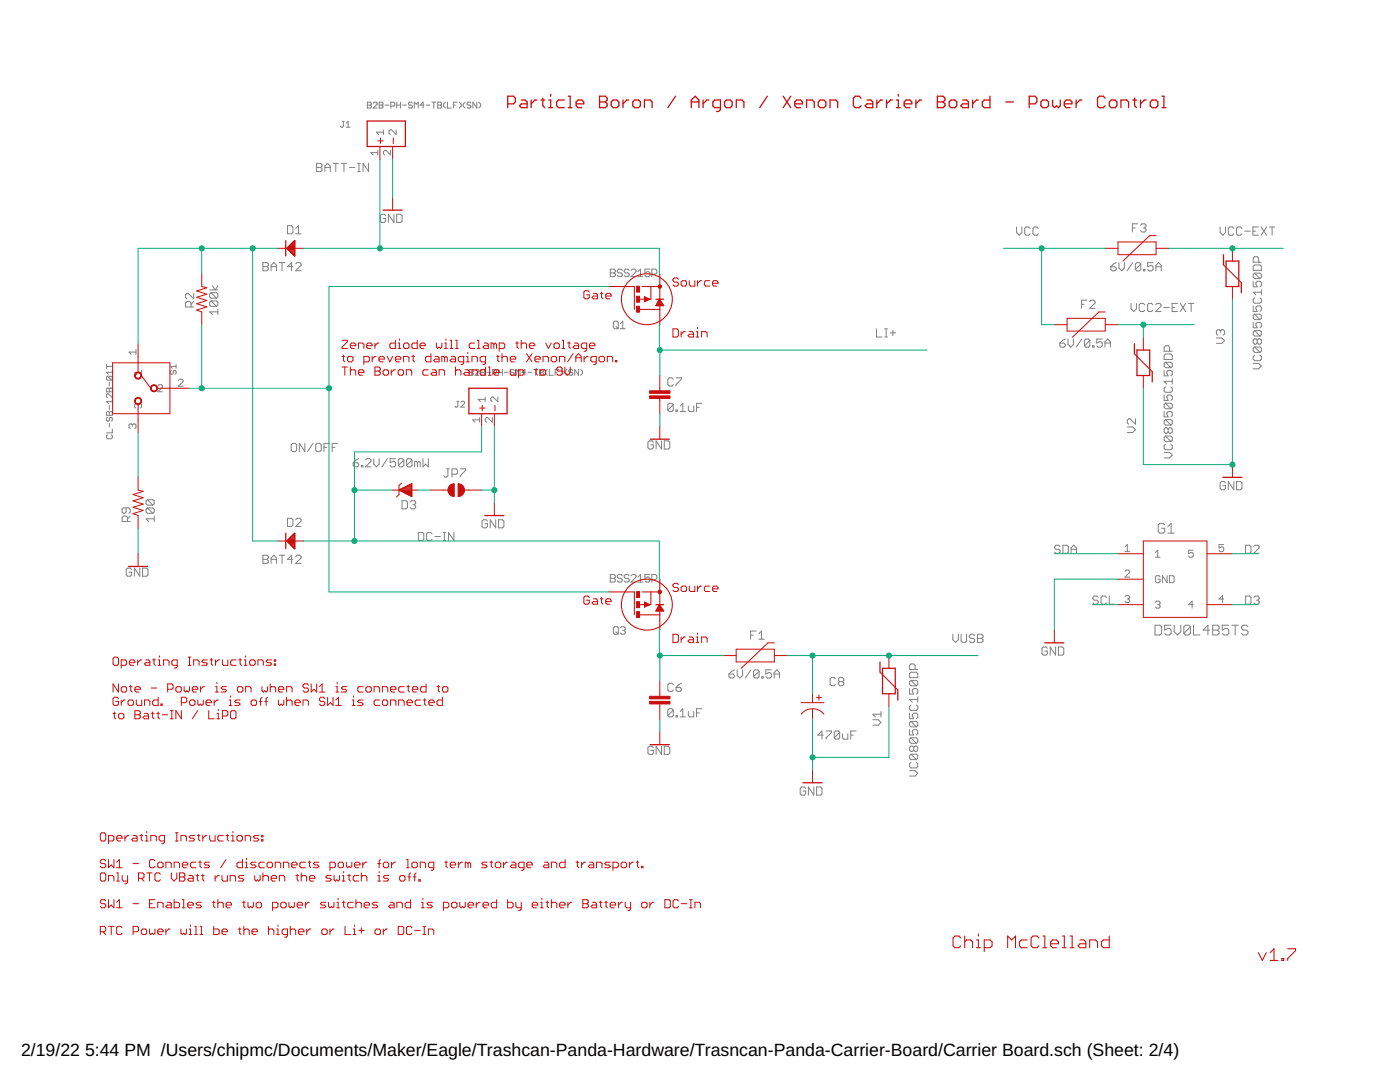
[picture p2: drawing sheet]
<svg xmlns="http://www.w3.org/2000/svg" width="279mm" height="216mm" viewBox="0 0 279 216" stroke-linecap="round" stroke-linejoin="round" font-family="sans-serif">
<defs><g id="words">
<g font-size="3.5">
<text x="4.2" y="210.7">2/19/22</text>
<text x="17" y="210.7">5:44 PM /Users/chipmc/Documents/Maker/Eagle/Trashcan-Panda-Hardware/Trasncan-Panda-Carrier-Board/Carrier Board.sch (Sheet: 2/4)</text>
</g>
</g></defs>
<g fill="none" stroke="#808080" stroke-width=".2">
<path d="M63.2 32.6h.8l.3 .3v.2l-.3 .3 .3 .3v.3l-.3 .2h-.8zM63.2 33.4h.8M64.8 33.4h1.1M64.8 34.2v-1.1l.6-.5 .5 .5v1.1M66.5 32.6h1M67 32.6v1.6M68.1 32.6h1.1M68.3 24.2h.4M68.5 24.2v1l-.2 .2-.4-.2M68.6 32.6v1.6M69.1 25.4h.8M69.1 24.6l.4-.4v1.2"/>
<path d="M69.7 33.4h1.1M71.4 32.6h.5M71.4 34.2h.5M71.6 32.6v1.6M73.3 20.4h.6l.2 .2-.2 .4 .2 .4-.2 .2h-.6zM73.3 21h.6M73.6 32.6v1.6l-1.1-1.6v1.6M74.5 20.6l.2-.2h.4l.2 .2v.2l-.8 .8h.8M75.4 30.5h-1.4l.5 .4M75.4 30v.9M75.7 20.4h.5l.2 .2-.2 .4 .2 .4-.2 .2h-.5zM75.7 21h.5"/>
<path d="M76.5 26.4h-1.4l.5 .4M76.5 25.9v.9M76.8 21h.8M77.9 30v.9l-.9-.9h-.2l-.3 .2v.5l.3 .2M78 21.2h.6l.2-.2v-.4l-.2-.2h-.6v1.2M79.1 25.9v.9l-1-.9h-.2l-.3 .2v.5l.3 .2M79.2 20.4v1.2M79.2 21h.7M79.9 20.4v1.2M80.3 21h.8M82.3 20.6l-.2-.2h-.4l-.2 .4 .2 .2h.4l.2 .4-.2 .2h-.4l-.2-.2M82.7 21.6v-1.2l.4 .4 .4-.4v1.2"/>
<path d="M84.6 21h-.8l.6-.6v1.2M85 21h.8M86.2 20.4h.8M86.6 20.4v1.2M87.4 20.4h.5l.2 .2-.2 .4 .2 .4-.2 .2h-.5zM87.4 21h.5M88.9 20.4l-.4 .4v.4l.4 .4M89.3 20.4v1.2h.8M90.5 21h.4M91.2 20.4h-.7v1.2M91.7 20.4l.3 .4v.4l-.3 .4M92.8 20.4l-.4 .4v.4l.4 .4"/>
<path d="M94 20.6l-.2-.2h-.4l-.2 .2 .2 .4h.4l.2 .2-.2 .4h-.4l-.2-.2M95.2 20.4v1.2l-.8-1.2v1.2M95.5 20.4l.4 .4v.4l-.4 .4M38.7 58.5v1.1l-1.1-1.1h-.3l-.3 .3v.6l.3 .2M41.8 57.8h1.7M42.1 58.4h1.1l.3 .3v.5l-.3 .3M42.1 58.4l-.3 .3v.5l.3 .3h1.1M42.1 58.4l1.1 1.1M42.4 57l.5 .8 .6-.8M52.5 52.4h.8l.3 .3v.2l-.3 .3 .3 .3v.2l-.3 .3h-.8zM52.5 53.2h.8M54.1 53.2h1.1"/>
<path d="M54.1 54v-1.1l.6-.5 .5 .5v1.1M55.7 52.4h1.1M56.3 52.4v1.6M57.4 45h.8l.3 .3v1.1l-.3 .3h-.8zM58.5 53.2h-1.1l.8-.8v1.6M59 52.7l.3-.3h.5l.3 .3v.2l-1.1 1.1h1.1M59 46.7h1.1M59 45.6l.6-.6v1.7M77 43l-.3-.2h-.5l-.3 .2v1.1l.3 .3h.5l.3-.3v-.5h-.6M78.6 42.8v1.6l-1.1-1.6v1.6M79.2 42.8h.8l.2 .2v1.1l-.2 .3h-.8zM121.8 54.5h.8"/>
<path d="M121.8 53.7h.8l.2 .3v.2l-.2 .3 .2 .2v.2l-.2 .3h-.8zM124.2 54l-.3-.3h-.5l-.2 .3v.2l.2 .3h.5l.3 .2v.2l-.3 .3h-.5l-.2-.3M125.6 54l-.3-.3h-.5l-.2 .3v.2l.2 .3h.5l.3 .2v.2l-.3 .3h-.5l-.2-.3M125.9 54l.3-.3h.5l.2 .3v.2l-1 1h1M127.3 55.2h1M127.3 54.2l.5-.5v1.5M129.7 53.7h-1v.8l.8-.3 .2 .3v.4l-.2 .3h-.6l-.2-.3M130.1 54.7h.7l.3-.2v-.5l-.3-.3h-.7v1.5M202.9 45.3v1.1l.5 .5 .5-.5v-1.1M205.6 45.6l-.3-.3h-.5l-.3 .3v1.1l.3 .2h.5l.3-.2M207.2 45.6l-.3-.3h-.5l-.3 .3v1.1l.3 .2h.5l.3-.2M216.9 59.9h-1.1v1.6"/>
<path d="M221.7 53.2h.8l.3 .3v.3l-.3 .2h-.5l-.3-.2zM222.8 52.4l-.6 .3-.5 .5M223.3 52.4v1.1l.6 .5 .5-.5v-1.1M226 45.5h.5M226 52.4l-1.1 1.6M227.1 44.7h-1.1v1.6M227.6 44.9l.3-.2h.5l.3 .2v.3l-.3 .3M227.7 52.7l-.3-.3h-.5l-.3 .3v1.1M227.7 52.7v1.1l-.3 .2h-.5l-.3-.2M227.7 52.7l-1.1 1.1M228.2 45.5h.2M228.2 53.8h.3v.2h-.3z"/>
<path d="M228.4 45.5l.3 .3v.2l-.3 .3h-.5l-.3-.3M230.1 52.4h-1.1v.8l.6-.2h.2l.3 .2v.6l-.3 .2h-.5l-.3-.2M230.7 53.2h1.1M230.7 54v-1l.5-.6 .6 .6v1M243.5 45.3v1.1l.6 .5 .5-.5v-1.1M246.2 45.6l-.2-.3h-.6l-.3 .3v1.1l.3 .2h.6l.2-.2M247.9 45.6l-.3-.3h-.6l-.2 .3v1.1l.2 .2h.6l.3-.2M248.4 46.1h1.1M250 46.1h.6M250.1 53.1l.3-.2h1.1l.2 .2v.9h-1.6zM250.1 56.1v1.1h.8l-.3-.5v-.3l.3-.3h.6l.2 .3v.6l-.2 .2M250.4 54.5l-.3 .3v.5l.3 .3h1.1"/>
<path d="M250.4 59.4l-.3 .3v.5l.3 .3h1.1l.2-.3v-.5l-.2-.3M250.4 54.5h1.1l.2 .3v.5l-.2 .3M250.4 54.5l1.1 1.1M251.1 45.3h-1.1v1.6h1.1M251.2 52.3v-.8l-.3-.3h-.5l-.3 .3v.8h1.6M251.7 45.3l1.1 1.6M251.7 57.8v1.1M251.7 58.3h-1.6l.5 .6M252.8 45.3l-1.1 1.6M253.3 45.3h1.1M253.9 45.3v1.6M21.3 72.7v.8"/>
<path d="M21.3 73.1h1.1M21.4 75.1l-.1 .2v.3l.1 .2h.8M21.4 77.4l.4 .2 .4-.2 .2 .2v.6h-1.1v-.6zM21.4 75.1h.8l.2 .2v.3l-.2 .2M21.4 75.1l.8 .7M21.8 76.2v.8M21.8 77.6v.6M22.4 78.6v.8l-.8-.8-.3 .2v.4l.1 .2M22.4 73.9v.8M22.4 79.8v.7M22.4 74.3h-1.1l.3 .4M27.1 70.3h-1.4l.5 .4"/>
<path d="M27.1 69.8v.9M28.3 74.3h-1.4l.4 .5M28.3 73.9v.9M31.5 77l.2-.2h.5l.2 .2v.2l-.9 1h.9M34.2 73.9l-.2 .2v.4l.2 .2 .4-.2v-.4l.2-.2 .3 .2v.4l-.2 .2M35.1 73.1h-1.1l.4 .4M35.1 72.7v.8M35.6 75.9l.2-.2h.5l.2 .2v.2l-.9 1h.9M38.1 61.3v-.8l-.3-.3h-.5l-.3 .3v.8h1.7M38.7 60.2l-.6 .5M42.1 60h1.1l.3 .3v.6l-.3 .2M42.1 60l-.3 .3v.6l.3 .2h1.1"/>
<path d="M42.1 60l1.1 1.1M43.5 62.2h-1.7l.6 .6M43.5 61.7v1.1M93.6 74.3h.6M93.6 73.7h.6l.2 .2-.2 .4 .2 .4-.2 .2h-.6zM94.8 73.9l.2-.2h.4l.2 .2v.2l-.8 .8h.8M96 74.3h.6M96 73.7h.6l.2 .2-.2 .4 .2 .4-.2 .2h-.6zM96.8 79.7h-1.4l.5 .5M96.8 79.2v1M97.2 74.3h.7M98.3 74.5h.6l.2-.2v-.4l-.2-.2h-.6v1.2"/>
<path d="M99.4 79.2v1l-1-1h-.2l-.2 .3v.4l.2 .3M99.5 74.3h.8M99.5 73.7v1.2M100.3 73.7v1.2M100.7 74.3h.7M102.6 73.9l-.2-.2h-.4l-.2 .2 .2 .4h.4l.2 .2-.2 .4h-.4l-.2-.2M103 74.9v-1.2l.4 .4 .4-.4v1.2M104.9 74.3h-.7l.6-.6v1.2M105.3 74.3h.8M106.5 73.7h.8M106.9 73.7v1.2M107.7 74.3h.6"/>
<path d="M107.7 73.7h.6l.2 .2-.2 .4 .2 .4-.2 .2h-.6zM109.2 73.7l-.4 .4v.4l.4 .4M109.6 73.7v1.2h.8M110.8 74.3h.4M111.6 73.7h-.8v1.2M112 73.7l.4 .4v.4l-.4 .4M113.1 73.7l-.3 .4v.4l.3 .4M114.3 73.9l-.2-.2h-.4l-.2 .2 .2 .4h.4l.2 .2-.2 .4h-.4l-.2-.2M115.5 73.7v1.2l-.8-1.2v1.2M115.9 73.7l.3 .4v.4l-.3 .4M122.4 64.3l.3-.2h.4l.3 .2v1l-.3 .3h-.4l-.3-.3zM122.9 65.1l.5 .5"/>
<path d="M123.8 65.6h1M123.8 64.6l.5-.5v1.5M134.4 75.7l-.3-.3h-.5l-.3 .3v1.1l.3 .2h.5l.3-.2M134.9 75.4h1.1v.3l-1.1 1.1v.2M174.9 65.6v1.6h1.1M176.6 65.6h.5M176.6 67.2h.5M176.8 65.6v1.6M177.7 66.4h1.1M178.2 65.9v1.1M211.5 68.5h.8l.3 .2v.3l-.3 .3h-.5l-.3-.3zM212.6 67.6l-.6 .3-.5 .6"/>
<path d="M213.1 67.6v1.1l.6 .6 .5-.6v-1.1M215.8 60.7h.6M215.9 67.6l-1.1 1.7M217.5 60.2l.2-.3h.6l.2 .3v.3l-1 1h1M217.5 67.9l-.3-.3h-.5l-.3 .3v1.1M217.5 67.9v1.1l-.3 .3h-.5l-.3-.3M217.5 67.9l-1.1 1.1M218.1 69h.2v.3h-.2zM220 67.6h-1.1v.9l.5-.3h.3l.3 .3v.5l-.3 .3h-.5l-.3-.3M220.5 68.5h1.1M220.5 69.3v-1.1l.6-.6 .5 .6v1.1M225.7 60.5v1.1l.6 .6 .5-.6v-1.1"/>
<path d="M228.5 60.8l-.3-.3h-.6l-.2 .3v1.1l.2 .3h.6l.3-.3M230.1 60.8l-.3-.3h-.5l-.3 .3v1.1l.3 .3h.5l.3-.3M230.6 60.8l.3-.3h.6l.2 .3v.3l-1.1 1.1h1.1M232.3 61.4h1.1M232.3 73.9v1.1h.8l-.2-.5v-.3l.2-.3h.6l.3 .3v.5l-.3 .3M232.3 78.8v1.1h.8l-.2-.8 .2-.3h.6l.3 .3v.6l-.3 .2M232.6 77.2l-.3 .3v.5l.3 .3h1.1l.3-.3v-.5l-.3-.3M232.6 72.3h1.1l.3 .3v.5l-.3 .3M232.6 70.6h1.1l.3 .3v.8h-1.7v-.8zM232.6 72.3l-.3 .3v.5l.3 .3h1.1M232.6 72.3l1.1 1.1M233.4 70.1v-.8l-.3-.3h-.5l-.3 .3v.8h1.7"/>
<path d="M233.9 61.4h.5M234 75.5v1.1M234 76.1h-1.7l.6 .5M235 60.5h-1.1v1.7h1.1M235.5 60.5l1.1 1.7M236.6 60.5l-1.1 1.7M237.2 60.5h1.1M237.7 60.5v1.7M242.8 67.4h1l.6 .6-.6 .5h-1M243.6 66.1l-.3-.3h-.3l-.2 .3v.5l.2 .3M243.6 66.1l.2-.3h.3l.3 .3v.5l-.3 .3M243.6 66.1v.2"/>
<path d="M250.1 72.5h1.1l.5 .5-.5 .6h-1.1M250.1 61v1.1h.8l-.3-.8 .3-.3h.6l.2 .3v.6l-.2 .2M250.1 64.3v1.1h.8l-.3-.5v-.3l.3-.3h.6l.2 .3v.5l-.2 .3M250.4 70.9l-.3 .2v.6l.3 .3h1.1l.2-.3v-.6l-.2-.2M250.4 62.7l-.3 .2v.6l.3 .3h1.1M250.4 66l-.3 .2v.6l.3 .3h1.1M250.4 69.2l-.3 .3v.5l.3 .3h1.1M250.4 62.7h1.1l.2 .2v.6l-.2 .3M250.4 66h1.1l.2 .2v.6l-.2 .3M250.4 69.2h1.1l.2 .3v.5l-.2 .3M250.4 69.2l1.1 1.1M250.4 66l1.1 1.1"/>
<path d="M250.4 62.7l1.1 1.1M250.9 67.9l-.3-.3h-.2l-.3 .3v.5l.3 .3h.2l.3-.3M250.9 67.9l.3-.3h.3l.2 .3v.5l-.2 .3h-.3l-.3-.3M250.9 67.9v.5M21.4 82.1l.4 .2 .4-.2 .2 .2v.6h-1.1v-.6zM21.4 86.8l-.1 .2v.4l.1 .1h.8l.2-.1v-.4l-.2-.2M21.4 83.3l-.1 .2v.3l.1 .2 .4-.2v-.3l.2-.2 .4 .2v.3l-.2 .2M21.8 80.9v.8M21.8 82.3v.6M21.8 84.5v.7M22.4 85.6v.8h-1.1M22.4 80.1h-1.1l.3 .4"/>
<path d="M26.4 84.8l-.2-.2h-.2l-.3 .2v.5l.3 .2M26.4 84.8l.3-.2h.2l.2 .2v.5l-.2 .2M26.4 84.8v.2M27.6 80.7l-.3-.2h-.2l-.2 .2v.5l.2 .2M27.6 80.7l.2-.2h.2l.3 .2v.5l-.3 .2M27.6 80.7v.3M29.4 99.7h1.1l.3 .3v.5l-.3 .3M29.4 99.7l-.3 .3v.5l.3 .3h1.1M29.4 99.7l1.1 1.1M58.4 88.5h.5l.3 .3v1l-.3 .3h-.5l-.3-.3v-1zM60.8 88.5v1.6l-1-1.6v1.6M62.5 88.5l-1.1 1.6"/>
<path d="M63.3 88.5h.5l.3 .3v1l-.3 .3h-.5l-.3-.3v-1zM64.7 89.3h.5M65.7 88.5h-1v1.6M66.3 89.3h.5M67.4 88.5h-1.1v1.6M70.5 92.3h.8l.3 .3v.3l-.3 .3h-.5l-.3-.3zM71.6 91.5l-.6 .3-.5 .5M72.1 92.9h.3v.3h-.3zM72.9 91.8l.3-.3h.6l.2 .3v.3l-1.1 1.1h1.1M74.6 91.5v1.1l.5 .6 .6-.6v-1.1M77.3 91.5l-1.1 1.7M79 91.5h-1.1v.8l.5-.2h.3l.3 .2v.6l-.3 .3h-.6l-.2-.3"/>
<path d="M80.2 99.9h.8l.3 .3v1.1l-.3 .2h-.8zM80.6 91.8v1.1l-.3 .3h-.5l-.3-.3M80.6 91.8l-.3-.3h-.5l-.3 .3v1.1M80.6 91.8l-1.1 1.1M82.2 91.8v1.1l-.2 .3h-.6l-.3-.3M82.2 91.8l-.2-.3h-.6l-.3 .3v1.1M82.2 91.8l-1.1 1.1M83.3 92.3l-.3-.2h-.2v1.1M83.3 92.3v.9M83.3 92.3l.3-.2 .3 .2v.9M84.4 91.5v1.7l.5-.6 .6 .6v-1.7M89.1 93.6h.6"/>
<path d="M89.4 93.6v1.3l-.3 .3h-.2l-.3-.3M90.2 94.6h.8l.3-.2v-.6l-.3-.2h-.8v1.6M91.2 80.1h.4M91.4 80.1v.9l-.2 .2-.4-.2M91.9 93.6h1v.2l-1 1.1v.3M91.9 80.3l.3-.2h.3l.2 .2v.2l-.8 .7h.8M95.7 83.8h-1.4l.5 .4M95.7 83.3v.9M98.3 83.3v.9l-1-.9h-.2l-.2 .2v.5l.2 .2M130.4 88.2l-.3-.2h-.5l-.3 .2v1.1l.3 .3h.5l.3-.3v-.5h-.6M132 88v1.6l-1.1-1.6v1.6M132.6 88h.8l.3 .2v1.1l-.3 .3h-.8z"/>
<path d="M134.4 80.8l-.3-.3h-.5l-.3 .3v1M134.4 80.8v1l-.3 .3h-.5l-.3-.3M134.4 80.8l-1.1 1M134.9 81.8h.3v.3h-.3zM135.7 82.1h1.1M135.7 81l.6-.5v1.6M137.4 81v.8l.2 .3h.9v-1.1M139 81.3h.6M140.1 80.5h-1.1v1.6M225 85.2h1.1l.5 .5-.5 .6h-1.1M226.6 83.6v1l-1.1-1h-.2l-.3 .2v.6l.3 .2M232.3 82.1v1.1h.8l-.2-.6v-.2l.2-.3h.6l.3 .3v.5l-.3 .3"/>
<path d="M232.3 90.3h1.1l.6 .5-.6 .6h-1.1M232.6 80.5h1.1l.3 .2v.6l-.3 .3M232.6 88.6l-.3 .3v.6l.3 .2h1.1l.3-.2v-.6l-.3-.3M232.6 87l-.3 .3v.5l.3 .3h1.1M232.6 87h1.1l.3 .3v.5l-.3 .3M232.6 83.7l-.3 .3v.6l.3 .2h1.1M232.6 80.5l-.3 .2v.6l.3 .3h1.1M232.6 83.7h1.1l.3 .3v.6l-.3 .2M232.6 87l1.1 1.1M232.6 83.7l1.1 1.1M232.6 80.5l1.1 1.1M233.1 85.6l.3-.2h.3l.3 .2v.6l-.3 .3h-.3l-.3-.3"/>
<path d="M233.1 85.6l-.2-.2h-.3l-.3 .2v.6l.3 .3h.3l.2-.3M233.1 85.6v.6M244.6 96.4l-.3-.3h-.5l-.3 .3v1.1l.3 .2h.5l.3-.2v-.6h-.5M246.2 96.1v1.6l-1.1-1.6v1.6M246.8 96.1h.8l.3 .3v1.1l-.3 .2h-.8zM25.2 101.3v.9l-.3 .2h-.3l-.2-.2v-.6l.2-.3h1.1l.3 .3v.6l-.3 .2M25.4 104.1v-.8l-.2-.3h-.6l-.2 .3v.8h1.6M26 103l-.6 .5M26.3 113.6l-.3-.2h-.6l-.2 .2v1.1l.2 .3h.6l.3-.3v-.5h-.6M27.9 113.4v1.6l-1.1-1.6v1.6M28.4 113.4h.9l.2 .2v1.1l-.2 .3h-.9zM29.4 101.3h1.1l.3 .3v.6l-.3 .2"/>
<path d="M29.4 101.3l-.3 .3v.6l.3 .2h1.1M29.4 101.3l1.1 1.1M30.8 103.5h-1.7l.6 .6M30.8 103v1.1M52.5 110.8h.8l.3 .3v.2l-.3 .3 .3 .3v.2l-.3 .3h-.8zM52.5 111.6h.8M54.1 112.4v-1.1l.6-.5 .5 .5v1.1M54.1 111.6h1.1M55.7 110.8h1.1M56.3 110.8v1.6M57.4 103.4h.8l.3 .3v1.1l-.3 .3h-.8zM58.5 111.6h-1.1l.8-.8v1.6"/>
<path d="M59 103.7l.3-.3h.5l.3 .3v.3l-1.1 1.1h1.1M59 111.1l.3-.3h.5l.3 .3v.2l-1.1 1.1h1.1M81.9 100.2l.2-.3h.6l.3 .3v.2l-.3 .3M82.4 100.7h.3M82.7 100.7l.3 .3v.3l-.3 .2h-.6l-.2-.2M83.5 106.3h.8l.3 .2v1.1l-.3 .3h-.8zM86.2 106.5l-.2-.2h-.6l-.3 .2v1.1l.3 .3h.6l.2-.3M86.8 107.1h1.1M88.4 107.9h.6M88.4 106.3h.6M88.7 106.3v1.6M90.6 106.3v1.6l-1.1-1.6v1.6"/>
<path d="M97.3 104l-.3-.3h-.5l-.3 .3v1.1l.3 .2h.5l.3-.2v-.6h-.5M98.9 103.7v1.6l-1.1-1.6v1.6M99.5 103.7h.8l.3 .3v1.1l-.3 .2h-.8zM121.8 114.6h.8l.2 .3v.2l-.2 .3 .2 .3v.2l-.2 .2h-.8zM121.8 115.4h.8M124.2 114.9l-.3-.3h-.5l-.2 .3v.2l.2 .3h.5l.3 .3v.2l-.3 .2h-.5l-.2-.2M125.6 114.9l-.3-.3h-.5l-.2 .3v.2l.2 .3h.5l.3 .3v.2l-.3 .2h-.5l-.2-.2M125.9 114.9l.3-.3h.5l.2 .3v.2l-1 1h1M127.3 115.1l.5-.5v1.5M127.3 116.1h1M129.7 114.6h-1v.8l.5-.3h.3l.2 .3v.5l-.2 .2h-.6l-.2-.2M130.1 115.7h.7l.3-.3v-.5l-.3-.3h-.7v1.5"/>
<path d="M211.6 109.1l-.3-.3h-.5l-.3 .3v.2l.3 .3h.5l.3 .3v.3l-.3 .2h-.5l-.3-.2M212.1 108.8h.8l.3 .3v1.1l-.3 .2h-.8zM213.8 109.6h1M213.8 110.4v-1.1l.5-.5 .5 .5v1.1M219.2 119.2l-.3-.3h-.5l-.3 .3v.3l.3 .3h.5l.3 .2v.3l-.3 .3h-.5l-.3-.3M220.8 119.2l-.2-.3h-.6l-.3 .3v1.1l.3 .3h.6l.2-.3M221.4 118.9v1.7h1.1M224.5 114l.2-.3h.5l.2 .3v.2l-.9 .9h.9M224.5 110.1h.9M224.5 119.1l.2-.3h.5l.2 .3v.2l-.2 .2M224.5 109.1l.5-.4v1.4M225 119.5h.2"/>
<path d="M225.2 119.5l.2 .3v.2l-.2 .2h-.5l-.2-.2M230.6 111.2h.9M230.6 110.3l.5-.5v1.4M231.5 115.1l-.2-.2h-.5l-.2 .2v.9l.2 .3h.5l.2-.3v-.4h-.4M232.5 104.8l-.4-.4h-.6l-.4 .4v1.3l.4 .3h.6l.4-.3v-.7h-.7M232.9 114.9v1.4l-.9-1.4v1.4M233.1 105.1l.6-.7v2M233.1 106.4h1.3M233.4 114.9h.7l.2 .2v.9l-.2 .3h-.7zM238.1 109.8h-.9v.7l.7-.2 .2 .2v.5l-.2 .2h-.5l-.2-.2M244.2 108.7h-.9v.7l.5-.3h.2l.2 .3v.4l-.2 .3h-.5l-.2-.3M244.2 119.5h-.9l.7-.7v1.4"/>
<path d="M248.6 118.9h.8l.3 .3v1.1l-.3 .3h-.8zM248.6 108.8h.8l.3 .3v1.1l-.3 .2h-.8zM250.2 119.2l.3-.3h.5l.3 .3v.3l-.3 .3M250.2 109.1l.3-.3h.5l.3 .3v.2l-1.1 1.1h1.1M250.8 119.8h.2M251 119.8l.3 .2v.3l-.3 .3h-.5l-.3-.3M122.4 125.3l.3-.2h.4l.3 .2v1l-.3 .3h-.4l-.3-.3zM122.9 126l.5 .6M123.8 125.3l.2-.2h.5l.3 .2v.2l-.3 .3M124.3 125.8h.2M124.5 125.8l.3 .2v.3l-.3 .3h-.5l-.2-.3M134.4 136.6l-.3-.3h-.5l-.3 .3v1.1l.3 .3h.5l.3-.3"/>
<path d="M134.9 137.2h.8l.3 .2v.3l-.3 .3h-.5l-.3-.3zM136 136.3l-.5 .3-.6 .6M145.5 134.5h.8l.3 .3v.2l-.3 .3h-.5l-.3-.3zM146.6 133.7l-.6 .2-.5 .6M147.1 133.7v1.1l.6 .5 .5-.5v-1.1M149.8 126.7h.5M149.8 133.7l-1 1.6M150.9 125.9h-1.1v1.7M151.4 126.5l.6-.6v1.7M151.4 127.6h1.1M151.5 133.9v1.1l-.3 .3h-.5l-.3-.3M151.5 133.9l-.3-.2h-.5l-.3 .2v1.1"/>
<path d="M151.5 133.9l-1.1 1.1M152 135h.3v.3h-.3zM153.9 133.7h-1.1v.8l.6-.3h.3l.2 .3v.5l-.2 .3h-.6l-.3-.3M154.5 134.5h1.1M154.5 135.3v-1.1l.5-.5 .6 .5v1.1M166.8 135.5l-.3-.3h-.6l-.2 .3v1l.2 .3h.6l.3-.3M167.6 136l-.3-.3v-.2l.3-.3h.5l.3 .3v.2l-.3 .3M167.6 136l-.3 .3v.2l.3 .3h.5l.3-.3v-.2l-.3-.3M167.6 136h.5M181.5 134.4l.3-.3h1.1l.3 .3v.8h-1.7zM181.5 137.4v1.1h.9l-.3-.6v-.2l.3-.3h.5l.3 .3v.5l-.3 .3M181.8 135.8l-.3 .2v.6l.3 .2h1.1"/>
<path d="M181.8 135.8h1.1l.3 .2v.6l-.3 .2M181.8 135.8l1.1 1M182.6 133.6v-.8l-.2-.3h-.6l-.3 .3v.8h1.7M183.2 139v1.1M183.2 139.6h-1.7l.6 .5M190.2 126.6v1.1l.5 .5 .6-.5v-1.1M191.8 126.6v1.3l.3 .3h.5l.3-.3v-1.3M194.5 126.8l-.3-.2h-.5l-.3 .2v.3l.3 .3h.5l.3 .3v.2l-.3 .3h-.5l-.3-.3M195.1 126.6h.8l.3 .2v.3l-.3 .3 .3 .3v.2l-.3 .3h-.8zM195.1 127.4h.8M209 129.4l-.2-.3h-.6l-.3 .3v1.1l.3 .2h.6l.2-.2v-.6h-.5M210.7 129.1v1.6l-1.1-1.6v1.6"/>
<path d="M211.2 129.1h.8l.3 .3v1.1l-.3 .2h-.8zM230.5 124.8h1l.3 .3v1.3l-.3 .3h-1zM230.6 120.2l.2-.2h.5l.2 .2v.2l-.2 .2M231.1 120.6h.2M231.3 120.6l.2 .3v.2l-.2 .2h-.5l-.2-.2M233.7 124.8h-1.3v.9l.7-.3h.3l.3 .3v.7l-.3 .3h-.7l-.3-.3M234.3 124.8v1.2l.7 .7 .6-.7v-1.2M237.6 125.1v1.3l-.4 .3h-.6l-.3-.3M237.6 125.1l-.4-.3h-.6l-.3 .3v1.3M237.6 125.1l-1.3 1.3M238.1 120.6h-.9l.7-.6v1.3M238.2 124.8v1.9h1.3"/>
<path d="M241.4 125.7h-1.3l1-.9v1.9M242 124.8h1l.3 .3v.3l-.3 .3 .3 .3v.4l-.3 .3h-1zM242 125.7h1M245.2 124.8h-1.3v.9l.7-.3h.3l.3 .3v.7l-.3 .3h-.6l-.4-.3M245.9 124.8h1.3M246.5 124.8v1.9M249.1 125.1l-.3-.3h-.7l-.3 .3v.3l.3 .3h.7l.3 .3v.4l-.3 .3h-.7l-.3-.3M130.4 149.2l-.3-.3h-.5l-.3 .3v1.1l.3 .2h.5l.3-.2v-.6h-.6M132 148.9v1.6l-1.1-1.6v1.6M132.6 148.9h.8l.3 .3v1.1l-.3 .2h-.8zM134.4 141.7l-.3-.3h-.5l-.3 .3v1.1M134.4 141.7v1.1l-.3 .2h-.5l-.3-.2"/>
<path d="M134.4 141.7l-1.1 1.1M134.9 142.8h.3v.2h-.3zM135.7 142l.6-.6v1.6M135.7 143h1.1M137.4 142v.8l.2 .2h.9v-1M139 142.2h.6M140.1 141.4h-1.1v1.6M160.8 157.3l-.3-.3h-.5l-.3 .3v1.1l.3 .3h.5l.3-.3v-.6h-.6M162.4 157v1.7l-1.1-1.7v1.7M163 157h.8l.2 .3v1.1l-.2 .3h-.8zM164.3 146.7h-1.1l.8-.8v1.6M164.9 145.9h1v.2l-1 1.1v.3"/>
<path d="M167.6 146.1l-.3-.2h-.5l-.3 .2v1.1M167.6 146.1v1.1l-.3 .3h-.5l-.3-.3M167.6 146.1l-1.1 1.1M168.1 146.4v.8l.3 .3h.8v-1.1M169.8 146.7h.5M170.9 145.9h-1.1v1.6M174.2 143.6h1.1l.5 .5-.5 .6h-1.1M175.8 142.5h-1.6l.5 .6M175.8 142v1.1M181.5 153.8h1.1l.6 .5-.6 .6h-1.1M181.5 142.3v1.1h.9l-.3-.5v-.3l.3-.3h.5l.3 .3v.5l-.3 .3M181.5 145.6v1.1h.9l-.3-.6v-.2l.3-.3h.5l.3 .3v.5l-.3 .3"/>
<path d="M181.8 152.1l-.3 .3v.6l.3 .2h1.1l.3-.2v-.6l-.3-.3M181.8 140.7l-.3 .2v.6l.3 .3h1.1l.3-.3v-.6l-.3-.2M181.8 144l-.3 .2v.6l.3 .2h1.1M181.8 147.2l-.3 .3v.5l.3 .3h1.1M181.8 150.5l-.3 .3v.5l.3 .3h1.1M181.8 144h1.1l.3 .2v.6l-.3 .2M181.8 147.2h1.1l.3 .3v.5l-.3 .3M181.8 150.5h1.1l.3 .3v.5l-.3 .3M181.8 150.5l1.1 1.1M181.8 147.2l1.1 1.1M181.8 144l1.1 1M182.4 149.1l-.3-.2h-.3l-.3 .2v.6l.3 .2h.3l.3-.2"/>
<path d="M182.4 149.1l.2-.2h.3l.3 .2v.6l-.3 .2h-.3l-.2-.2M182.4 149.1v.6"/>
</g>
<g fill="none" stroke="#c90d0c" stroke-width=".25">
<path d="M104.1 20h.7l.4 .3v1.2h-1.1l-.4-.4 .4-.4h1.1M106 20v1.5M107.1 20h-.3l-.8 .7M107.9 20h.8M108.3 19.6v1.5l.4 .4M109.5 20h.4v1.5M109.9 18.8v.4M112.6 20h-1.1l-.4 .3v.8l.4 .4h1.1M113.4 19.2h.4v2.3M119.7 19.2h1.1l.4 .4v.4l-.4 .3 .4 .4v.4l-.4 .4h-1.1zM122.4 20h.7l.4 .3v.8l-.4 .4h-.7l-.4-.4v-.8zM124.3 20v1.5"/>
<path d="M125.5 20h-.4l-.8 .7M126.7 20h.7l.4 .3v.8l-.4 .4h-.7l-.4-.4v-.8zM134.8 19.2l-1.5 2.3M140.3 20v1.5M141.5 20h-.4l-.8 .7M145 20h.7l.4 .3v.8l-.4 .4h-.7l-.4-.4v-.8zM153.1 19.2l-1.5 2.3M156.3 19.2l1.5 2.3M157.8 19.2l-1.5 2.3M171.9 19.6l-.4-.4h-.8l-.4 .4v1.5l.4 .4h.8l.4-.4M173 20h.8l.4 .3v1.2h-1.2l-.3-.4 .3-.4h1.2M175 20v1.5"/>
<path d="M176.1 20h-.4l-.7 .7M176.9 20v1.5M178.1 20h-.4l-.8 .7M178.9 20h.4v1.5M179.3 18.8v.4M182.8 20v1.5M183.9 20h-.3l-.8 .7M187.1 19.2h1.1l.4 .4v.4l-.4 .3 .4 .4v.4l-.4 .4h-1.1zM189.8 20h.8l.3 .3v.8l-.3 .4h-.8l-.4-.4v-.8zM192.1 20h.8l.4 .3v1.2h-1.2l-.4-.4 .4-.4h1.2M194.1 20v1.5M195.2 20h-.3l-.8 .7"/>
<path d="M197.6 19.2v2.3h-1.2l-.4-.4v-.8l.4-.3h1.2M210.1 20v1.1l.4 .4 .3-.4 .4 .4 .4-.4v-1.1M214.8 20v1.5M215.9 20h-.4l-.7 .7M220.6 19.6l-.4-.4h-.8l-.4 .4v1.5l.4 .4h.8l.4-.4M226.1 20h.7M226.4 19.6v1.5l.4 .4M227.6 20v1.5M228.7 20h-.3l-.8 .7M229.9 20h.8l.4 .3v.8l-.4 .4h-.8l-.3-.4v-.8zM231.9 19.2h.4v2.3M73.3 24.2h7.6v5h-7.6z"/>
<path d="M101.3 20.7h1.2l.3-.4v-.7l-.3-.4h-1.2v2.3M109.5 21.5h.8M113.4 21.5h.8M115 20.7h1.5v-.4l-.4-.3h-.7l-.4 .3v.8l.4 .4h.7M119.7 20.3h1.1M128.6 21.5v-1.5h1.2l.3 .3v1.2M138 20.3h1.5M138 21.5v-1.5l.7-.8 .8 .8v1.5M143.8 21.5h-1.2l-.3-.4v-.8l.3-.3h1.2v1.9l-.4 .3h-.4M146.9 21.5v-1.5h1.2l.4 .3v1.2M158.6 20.7h1.5v-.4l-.3-.3h-.8l-.4 .3v.8l.4 .4h.8M161 21.5v-1.5h1.1l.4 .3v1.2"/>
<path d="M163.3 20.3l.4-.3h.7l.4 .3v.8l-.4 .4h-.7l-.4-.4zM165.7 21.5v-1.5h1.1l.4 .3v1.2M178.9 21.5h.8M180.4 20.7h1.6v-.4l-.4-.3h-.8l-.4 .3v.8l.4 .4h.8M187.1 20.3h1.1M200.7 20.3h1.5M205.4 20.7h1.1l.4-.4v-.7l-.4-.4h-1.1v2.3M207.7 20.3l.4-.3h.8l.4 .3v.8l-.4 .4h-.8l-.4-.4zM212.4 20.7h1.5v-.4l-.3-.3h-.8l-.4 .3v.8l.4 .4h.8M221.4 20.3l.4-.3h.7l.4 .3v.8l-.4 .4h-.7l-.4-.4zM223.7 21.5v-1.5h1.2l.3 .3v1.2M231.9 21.5h.8"/>
<path d="M57 48v3.1M57.3 49.6l1.5-1.6v3.1zM57.3 49.6h1.5M57.4 49.4h1.4M57.6 49.8h1.2M57.7 49.2h1.1M57.8 50.1h1M57.9 48.9h.9M58 50.3h.8M58.1 48.7h.7M58.2 50.5h.6M58.3 48.5h.5"/>
<path d="M58.4 50.7h.4M58.5 48.3h.3M58.7 50.9h.1M58.8 48h.1M76.5 41.9h3.8M130.9 59.7h1.5M131.5 59.8h.2M131.6 59.7l.8 1.3h-1.5zM244.2 50.8v2.1M244.7 52.1h2.5v5.1h-2.5zM247.7 56.4v2M93.6 77.5h7.6v5h-7.6z"/>
<path d="M130.9 60.9h1.5M131.1 60.7h1.2M131.2 60.5h.9M131.3 60.3h.7M131.4 60h.4M226.4 68.6v2M226.9 69.8h2.5v5.1h-2.5zM230 74.2v2M79.6 97.8l2.6-1.3v2.6zM79.7 97.8h2.5M80 97.6h2.2M80.1 98h2.1"/>
<path d="M80.4 97.4h1.8M80.6 98.3h1.6M80.9 97.2h1.3M81 98.5h1.2M81.3 96.9h.9M81.5 98.7h.7M81.8 96.7h.4M81.9 98.9h.3M129.8 87.6h3.8M244.1 95.2h3.8M25.7 113h3.8M57 106.4v3.1"/>
<path d="M57.4 108.1h1.4M57.4 107.8h1.4M57.6 108.3h1.2M57.6 107.6h1.2M57.8 108.5h1M57.8 107.4h1M58 108.7h.8M58.1 107.2h.7M58.3 108.9h.5M58.3 106.9h.5M58.5 109.2h.3M58.5 106.7h.3"/>
<path d="M58.7 109.4h.1M58.7 106.5h.1M58.8 106.4v3.1l-1.5-1.6zM96.8 102.9h3.8M130.9 120.6h1.5M131 121.8h1.4M131.1 121.6h1.1M131.2 121.4h.9M131.3 121.2h.6M131.4 120.9h.4M131.6 120.7h.1M131.6 120.6l.8 1.3h-1.5z"/>
<path d="M175.6 132.1v2M176.1 133.3h2.6v5.1h-2.6zM179.2 137.7v2M208.5 128.3h3.8M129.8 148.6h3.8M160.3 156.2h3.8"/>
</g>
<g fill="none" stroke="#c90d0c" stroke-width=".21">
<path d="M121.5 57.2h5.1v4.5M128.1 57.2h3.6M129.9 57.2v2.5h-2.3M131.7 54.6v10.2M244.2 52.9l3.5 3.5M127.6 61.7h4.1M226.4 70.6l3.6 3.6M121.5 118.1h5.1v4.6M128.1 118.1h3.6M129.9 118.1v2.5h-2.3M131.7 115.6v10.1M127.6 122.7h4.1"/>
<path d="M175.6 134.1l3.6 3.6M191.7 187.2l-.3-.4h-.8l-.4 .4v1.5l.4 .4h.8l.3-.4M192.5 187.9l.4-.3h.8l.4 .3v1.2M192.5 186.8v2.3M194.9 189.1h.7M194.9 187.6h.4v1.5M195.3 186.4v.4M196.4 189.1h1.2l.4-.4v-.8l-.4-.3h-1.2v2.3M201.1 189.1v-2.3l.8 .8 .8-.8v2.3M205 187.6h-1.2l-.3 .3v.8l.3 .4h1.2M207.3 187.2l-.4-.4h-.7l-.4 .4v1.5l.4 .4h.7l.4-.4M208.1 186.8h.4v2.3"/>
<path d="M208.1 189.1h.8M209.7 188.3h1.5v-.4l-.4-.3h-.7l-.4 .3v.8l.4 .4h.7M212 186.8h.4v2.3M212 189.1h.8M213.6 186.8h.4v2.3M213.6 189.1h.8M215.5 187.6h.8l.4 .3v1.2h-1.2l-.4-.4 .4-.4h1.2M217.5 189.1v-1.5h1.2l.3 .3v1.2M221.4 186.8v2.3h-1.2l-.4-.4v-.8l.4-.3h1.2M251.1 190.1l.8 1.5 .8-1.5M253.5 190.1l.8-.8v2.3M253.5 191.6h1.5"/>
<path d="M255.8 191.3h.4v.3h-.4zM257 189.3h1.6v.4l-1.6 1.6v.3"/>
<circle cx="129.1" cy="59.7" r="5.1"/>
<circle cx="129.1" cy="120.6" r="5.1"/>
</g>
<g fill="none" stroke="#c90d0c" stroke-width=".2">
<path d="M75.4 28.1h1.1M75.8 29.2v2.6M75.9 27.6v1M78.4 29.2v2.6M78.4 39.4v2.5M78.5 27.6v1M40.3 54.6v2.6l1 .2-2.1 .7 2.1 .6-2.1 .6 2.1 .7-2.1 .6 2.1 .6-2.1 .7 1.1 .4v2.5M55.5 49.6h5.1M117.6 58.3l-.3-.3h-.5l-.3 .3v1.1l.3 .2h.5l.3-.2v-.6h-.5M118.4 58.5h.6l.2 .3v.8h-.8l-.2-.2 .2-.3h.8M119.8 58.5h.5M120.1 58.3v1.1l.2 .2"/>
<path d="M120.9 59.1h1.1v-.3l-.3-.3h-.5l-.3 .3v.6l.3 .2h.5M128.6 59.2l1 .5-1 .5zM129.1 59.7h.4M135.4 55.7l-.3-.2h-.5l-.3 .2v.3l.3 .3h.5l.3 .2v.3l-.3 .3h-.5l-.3-.3M135.9 56.3l.3-.3h.6l.2 .3v.5l-.2 .3h-.6l-.3-.3zM137.6 56v.8l.2 .3h.9v-1.1M139.2 56v1.1M140 56h-.3l-.5 .5M141.6 56h-.8l-.2 .3v.5l.2 .3h.8M142.2 56.5h1.1v-.2l-.3-.3h-.5l-.3 .3v.5l.3 .3h.5M220.6 49.6h2.5M223.1 48.3h7.6v2.5h-7.6z"/>
<path d="M230.7 49.6h2.6M230.7 47h-1.3l-5.3 5.1M246 49.6v2.5M246 57.2v2.5M22.5 72.4h11.4v10.1h-11.4zM27.6 68.6v5.7M28.2 74.9l1.9 2.6M31.4 77.5h6.3M68.3 67.9h1v.3l-1 1.1v.2h1M68.3 71.1h.5M68.3 73.2h1M68.5 70.8v1.1l.3 .3"/>
<path d="M68.8 73.2v1.7M69.4 71.4l.2-.3h.6l.2 .3v.5l-.2 .3h-.6l-.2-.3zM69.9 69h1.1v-.3l-.3-.2h-.5l-.3 .2v.6l.3 .2h.5M69.9 73.2v1.7M69.9 74l.3-.2h.5l.3 .2v.9M71.5 69.5v-1h.8l.3 .2v.8M71.5 74.3h1.1v-.3l-.3-.2h-.5l-.3 .2v.6l.3 .3h.5M72.6 72.2h.8l.3-.3v-.5l-.3-.3h-.8v1.6M73.2 69h1.1v-.3l-.3-.2h-.6l-.2 .2v.6l.2 .2h.6M74.3 71.1v1.1M74.8 68.5v1M74.8 73.2h.8l.3 .3v.3l-.3 .2 .3 .3v.3l-.3 .3h-.8z"/>
<path d="M74.8 74h.8M75.1 71.1h-.3l-.5 .5M75.6 68.5h-.2l-.6 .5M75.6 71.6h1.1v-.2l-.2-.3h-.6l-.3 .3v.5l.3 .3h.6M76.5 74l.2-.2h.6l.2 .2v.6l-.2 .3h-.6l-.2-.3zM77.3 71.1l.5 1.1 .6-1.1M78.1 73.8v1.1M78.9 67.9v1.6h-.8l-.3-.2v-.6l.3-.2h.8M78.9 71.6h1.1v-.2l-.3-.3h-.5l-.3 .3v.5l.3 .3h.5M78.9 73.8h-.3l-.5 .5M79.5 69.5h.5M79.5 68.5h.2v1"/>
<path d="M79.7 73.8h.6l.2 .2v.6l-.2 .3h-.6l-.2-.3v-.6zM79.7 67.6v.3M80.5 68.7l.3-.2h.6l.2 .2v.6l-.2 .2h-.6l-.3-.2zM80.5 72.2v-1.1h.9l.2 .3v.8M81.1 74.9v-1.1h.8l.3 .2v.9M82.2 71.1h.5M82.4 70.8v1.1l.3 .3M83.3 67.9v1.6h-.9l-.2-.2v-.6l.2-.2h.9M83.8 69h1.1v-.3l-.3-.2h-.5l-.3 .2v.6l.3 .2h.5M85.4 73.8h-.8l-.2 .2v.6l.2 .3h.8M86 70.6v1.6h-.8l-.3-.3v-.5l.3-.3h.8M86.3 73.8h.5l.3 .2v.9h-.8l-.3-.3 .3-.3h.8"/>
<path d="M86.8 71.1h.6l.2 .3v.8h-.8l-.2-.3 .2-.3h.8M87.1 68.5v.8l.3 .2 .2-.2 .3 .2 .3-.2v-.8M87.6 74.9v-1.1h.9l.2 .2v.9M88.7 68.5h.3v1M88.7 69.5h.6M88.7 71.4l-.2-.3h-.3v1.1M88.7 71.4v.8M88.7 71.4l.3-.3 .3 .3v.8M89 67.6v.3M89.8 67.9h.3v1.6M89.8 69.5h.6M90.1 71.1h.5l.3 .3v.8h-.8l-.3-.3 .3-.3h.8"/>
<path d="M90.9 67.9h.3v1.6M90.9 69.5h.6M90.9 73.2v1.7M90.9 74l.3-.2h.5l.3 .2v.9M92.5 72.2h-.8l-.2-.3v-.5l.2-.3h.8v1.4l-.2 .2h-.3M92.8 73.8h.6l.2 .2v.9h-.8l-.3-.3 .3-.3h.8M93.1 71.1h.3v1.1M93.1 72.2h.5M93.4 70.3v.3M94.2 72.2v-1.1h.8l.3 .3v.8M94.2 74.9v-1.1h.8l.3 .2v.9M94.7 68.5h-.8l-.3 .2v.6l.3 .2h.8"/>
<path d="M95.3 67.9h.2v1.6M95.3 69.5h.5M96.6 68.5h.6l.3 .2v.8h-.9l-.2-.2 .2-.3h.9M96.9 72.2h-.8l-.3-.3v-.5l.3-.3h.8v1.4l-.3 .2h-.2M96.9 73.2v1.7h-.8l-.3-.3v-.6l.3-.2h.8M97.5 73.2h.2v1.7M97.5 74.9h.5M98.6 68.7l-.3-.2h-.3v1M98.6 68.7v.8M98.6 74.3h1v-.3l-.2-.2h-.6l-.2 .2v.6l.2 .3h.6M98.6 68.7l.2-.2 .3 .2v.8M99.1 71.1h.5"/>
<path d="M99.4 70.8v1.1l.2 .3M99.6 69.5h.9l.2-.2v-.6l-.2-.2h-.9v1.6M100.2 71.4l.3-.3h.5l.3 .3v.8M100.2 70.6v1.6M101.8 71.6h1.1v-.2l-.3-.3h-.5l-.3 .3v.5l.3 .3h.5M101.8 73.8v.8l.3 .3h.8v-1.1M102.9 68.5h.6M103.2 68.2v1.1l.3 .2M103.5 74.9h.8l.2-.3v-.6l-.2-.2h-.8v1.6M104 67.9v1.6M104 68.7l.3-.2h.5l.3 .2v.8M105.1 70.6l1.1 1.6"/>
<path d="M105.6 69h1.1v-.3l-.3-.2h-.5l-.3 .2v.6l.3 .2h.5M106.2 70.6l-1.1 1.6M106.7 71.6h1.1v-.2l-.3-.3h-.5l-.3 .3v.5l.3 .3h.5M106.7 73.8h.6M107 73.5v1.1l.3 .3M107.8 74l.3-.2h.5l.3 .2v.6l-.3 .3h-.5l-.3-.3zM108.4 72.2v-1.1h.8l.3 .3v.8M108.9 68.5l.6 1 .5-1M110 71.4l.3-.3h.5l.3 .3v.5l-.3 .3h-.5l-.3-.3zM110.6 68.7l.2-.2h.6l.2 .2v.6l-.2 .2h-.6l-.2-.2zM111.7 72.2v-1.1h.8l.2 .3v.8M112.2 74h-.8l-.3-.2v-.3l.3-.3h.5l.3 .3v1.1l-.3 .3h-.5l-.3-.3"/>
<path d="M112.2 67.9h.3v1.6M112.2 69.5h.5M112.7 73.2v1.1l.6 .6 .5-.6v-1.1M113.3 68.5h.5M113.6 68.2v1.1l.2 .2M114.4 70.6l-1.1 1.6M114.6 68.5h.6l.3 .2v.8h-.9l-.2-.2 .2-.3h.9M114.9 72.2v-1.1l.6-.5 .5 .5v1.1M114.9 71.4h1.1M116.6 71.1v1.1M117.1 69.5h-.8l-.3-.2v-.6l.3-.2h.8v1.3l-.3 .3h-.3M117.4 71.1h-.3l-.5 .5"/>
<path d="M117.6 69h1.1v-.3l-.2-.2h-.6l-.3 .2v.6l.3 .2h.6M119 72.2h-.8l-.3-.3v-.5l.3-.3h.8v1.4l-.3 .2h-.2M119.5 71.4l.3-.3h.6l.2 .3v.5l-.2 .3h-.6l-.3-.3zM121.2 72.2v-1.1h.8l.3 .3v.8M122.8 71.9h.3v.3h-.3zM131.7 74.9v3.1M131.7 79.5v3M134.3 65.6h.8l.3 .3v1.1l-.3 .2h-.8zM135.9 66.2v1M136.8 66.2h-.3l-.6 .5M137.6 66.2h.5l.3 .2v.8h-.8l-.3-.2 .3-.3h.8M138.9 66.2h.3v1"/>
<path d="M138.9 67.2h.6M139.2 65.3v.3M140 67.2v-1h.8l.3 .2v.8M210.4 64.8h2.6M213 63.5h7.6v2.6h-7.6zM220.6 62.3h-1.3l-5.3 5M220.6 64.8h2.5M228.2 67.3v2.5M228.2 74.9v2.6M27.6 80.6v5.8M27.6 95.2v2.6l1 .2-2.1 .7 2.1 .6-2.1 .6 2.1 .7-2.1 .6 2.1 .7-2.1 .6 1.1 .4v2.5M78.4 97.8h1.2"/>
<path d="M80.1 96.4l-.5 .5v1.8l-.5 .5M82.2 97.8h1.2M86 97.8h3.4M92.7 97.8h3.4M95.7 81.4h1.1M96.1 82.5v2.6M96.2 80.9v1.1M98.7 82.5v2.6M98.8 80.9v1.1M131.7 85.1v2.5M246 92.7v2.5M27.6 110.5v2.5"/>
<path d="M55.5 107.9h5.1M98.7 100.3v2.6M117.6 119.2l-.3-.3h-.5l-.3 .3v1.1l.3 .3h.5l.3-.3v-.5h-.5M118.4 119.5h.6l.2 .3v.8h-.8l-.2-.3 .2-.3h.8M119.8 119.5h.5M120.1 119.2v1.1l.2 .3M135.4 116.7l-.3-.3h-.5l-.3 .3v.2l.3 .3h.5l.3 .3v.3l-.3 .2h-.5l-.3-.2M135.9 117.2l.3-.3h.6l.2 .3v.6l-.2 .2h-.6l-.3-.2zM137.6 116.9v.9l.2 .2h.9v-1.1M139.2 116.9v1.1M140 116.9h-.3l-.5 .6M141.6 116.9h-.8l-.2 .3v.6l.2 .2h.8"/>
<path d="M142.2 117.5h1.1v-.3l-.3-.3h-.5l-.3 .3v.6l.3 .2h.5M223.1 110.5h5.1M223.1 115.6h5.1M228.2 107.9h12.7v15.3h-12.7zM240.9 110.5h5.1M22.8 131.1h.6l.2 .3v1.1l-.2 .3h-.6l-.2-.3v-1.1zM23.6 136.5v1.6l-1-1.6v1.6M23.6 139.4l-.2-.3h-.6l-.2 .3v1.1l.2 .3h.6l.2-.3v-.5h-.5M24.2 132.8h.8l.3-.3v-.5l-.3-.3h-.8v1.6M24.2 139.7v1.1M24.5 137h.5l.3 .3v.5l-.3 .3h-.5l-.3-.3v-.5zM25 139.7h-.3l-.5 .5"/>
<path d="M25.5 140l.3-.3h.6l.2 .3v.5l-.2 .3h-.6l-.3-.3zM25.8 132.2h1.1v-.2l-.3-.3h-.5l-.3 .3v.5l.3 .3h.5M25.8 137h.6M26.1 136.7v1.1l.3 .3M26.9 137.5h1.1v-.2l-.3-.3h-.5l-.3 .3v.5l.3 .3h.5M27.2 139.7v.8l.3 .3h.8v-1.1M27.5 131.7v1.1M28.3 131.7h-.3l-.5 .5M29.1 131.7h.5l.3 .3v.8h-.8l-.3-.3 .3-.3h.8M30.2 137.3h1.1M30.5 131.7h.5M30.7 131.4v1.1l.3 .3"/>
<path d="M31.6 139.1v1.7h-.9l-.2-.3v-.5l.2-.3h.9M31.6 132.8h.5M31.6 131.7h.2v1.1M31.8 130.9v.2M32.6 132.8v-1.1h.9l.2 .3v.8M33.5 137.5h.8l.2-.2v-.6l-.2-.2h-.8v1.6M35.1 137.3l.3-.3h.5l.3 .3v.5l-.3 .3h-.5l-.3-.3zM35.4 132.8h-.8l-.3-.3v-.5l.3-.3h.8v1.3l-.3 .3h-.3M36.7 137v.8l.3 .3 .3-.3 .2 .3 .3-.3v-.8M37.5 131.1h.6M37.5 132.8h.6M37.8 131.1v1.7"/>
<path d="M37.8 140l.3-.3h.6l.2 .3v.5l-.2 .3h-.6l-.3-.3zM38.4 137.5h1.1v-.2l-.3-.3h-.5l-.3 .3v.5l.3 .3h.5M38.7 132.8v-1.1h.8l.2 .3v.8M39.5 139.7v.8l.2 .3 .3-.3 .3 .3 .3-.3v-.8M40 137v1.1M40.8 137h-.2l-.6 .5M41.4 131.7h-.8l-.3 .3 .3 .2h.5l.3 .3-.3 .3h-.8M41.9 131.7h.6M42.2 131.4v1.1l.3 .3M42.7 139.7v1.1M43 131.7v1.1M43 138.1h.6"/>
<path d="M43 137h.3v1.1M43.3 136.2v.3M43.6 139.7h-.3l-.6 .5M43.8 131.7h-.2l-.6 .5M44.4 131.7v.8l.2 .3h.9v-1.1M45.2 137h-.8l-.3 .3 .3 .2h.5l.3 .3-.3 .3h-.8M45.7 139.7h.3v1.1M46 138.9v.2M47.1 131.7h-.8l-.3 .3v.5l.3 .3h.8M47.4 137.3l.2-.3h.6l.3 .3v.5l-.3 .3h-.6l-.2-.3zM47.6 131.7h.6M47.9 131.4v1.1l.3 .3"/>
<path d="M47.9 139.7h-.8l-.3 .3 .3 .2h.5l.3 .3-.3 .3h-.8M48.7 132.8h.6M48.7 131.7h.3v1.1M49 130.9v.2M49 138.1v-1.1h.8l.3 .3v.8M50.1 131.7h.6l.2 .3v.5l-.2 .3h-.6l-.3-.3v-.5zM50.1 140l.3-.3h.5l.3 .3v.5l-.3 .3h-.5l-.3-.3zM51.5 132.8v-1.1h.8l.3 .3v.8M51.8 140h.5M52.3 137v.8l.3 .3 .2-.3 .3 .3 .3-.3v-.8M52.3 139.1l-.3 .3v1.4M52.8 140h.6"/>
<path d="M53.4 139.1l-.3 .3v1.4M53.9 137.3l.3-.3h.5l.3 .3v.8M53.9 136.5v1.6M54.2 131.7h-.8l-.3 .3 .3 .2h.5l.3 .3-.3 .3h-.8M54.7 132.5h.3v.3h-.3zM54.7 131.7h.3v.3h-.3zM55.6 139.7v.8l.2 .3 .3-.3 .3 .3 .2-.3v-.8M55.6 137.5h1v-.2l-.2-.3h-.6l-.2 .3v.5l.2 .3h.6M57.2 138.1v-1.1h.8l.3 .3v.8M57.2 139.1v1.7M57.2 140l.3-.3h.5l.3 .3v.8M61.6 136.7l-.3-.2h-.6l-.2 .2v.3l.2 .3h.6l.3 .2v.3l-.3 .3h-.6l-.2-.3"/>
<path d="M62.1 136.5v1.6l.6-.6 .5 .6v-1.6M63.8 138.1h1M63.8 137l.5-.5v1.6M64.8 139.4l-.2-.3h-.6l-.2 .3v.3l.2 .3h.6l.2 .2v.3l-.2 .3h-.6l-.2-.3M65.4 139.1v1.7l.5-.6 .6 .6v-1.7M67 138.1h.6M67 137h.3v1.1M67 139.7l.6-.6v1.7M67.3 136.2v.3M69.2 137h-.8l-.3 .3 .3 .2h.5l.3 .3-.3 .3h-.8M70.3 139.7h.3v1.1M70.6 138.9v.2"/>
<path d="M72.5 137h-.9l-.2 .3v.5l.2 .3h.9M72.5 139.7h-.9l-.2 .3 .2 .2h.6l.3 .3-.3 .3h-.8M73.3 137h.5l.3 .3v.5l-.3 .3h-.5l-.3-.3v-.5zM74.7 138.1v-1.1h.8l.3 .3v.8M75.8 139.7h-.9l-.2 .3v.5l.2 .3h.9M76.3 138.1v-1.1h.8l.3 .3v.8M76.6 139.7h.5l.3 .3v.5l-.3 .3h-.5l-.3-.3v-.5zM77.9 137.5h1.1v-.2l-.3-.3h-.5l-.3 .3v.5l.3 .3h.5M80.7 137h-.9l-.2 .3v.5l.2 .3h.9M81.2 137h.5M81.5 136.7v1.1l.2 .3M82.3 137.5h1.1v-.2l-.3-.3h-.5l-.3 .3v.5l.3 .3h.5"/>
<path d="M83.9 139.7h-.8l-.3 .3v.5l.3 .3h.8M84.5 139.7h.5M84.8 139.4v1.1l.2 .3M85 136.5v1.6h-.8l-.3-.3v-.5l.3-.3h.8M87.2 137h.6M87.5 136.7v1.1l.3 .3M88.3 139.1v1.7h-.8l-.3-.3v-.5l.3-.3h.8M88.3 137.3l.3-.3h.5l.3 .3v.5l-.3 .3h-.5l-.3-.3zM120.9 120h1.1v-.2l-.3-.3h-.5l-.3 .3v.5l.3 .3h.5M128.6 120.1l1 .5-1 .6zM129.1 120.6h.4M131.7 135.9v3"/>
<path d="M134.3 126.6h.8l.3 .2v1.1l-.3 .3h-.8zM135.9 127.1v1.1M136.8 127.1h-.3l-.6 .6M137.6 127.1h.5l.3 .3v.8h-.8l-.3-.3 .3-.2h.8M138.9 127.1h.3v1.1M138.9 128.2h.6M139.2 126.3v.3M140 128.2v-1.1h.8l.3 .3v.8M144.4 130.8h2.5M146.9 129.5h7.6v2.6h-7.6zM154.5 128.3h-1.2l-5.4 5M154.5 130.8h2.6"/>
<path d="M162.2 138.4v1.8M162.9 139.2h1M163.4 138.7v1M177.4 130.8v2.5M177.4 138.4v2.6M210.4 125.7v2.6M223.1 120.6h5.1M240.9 120.6h5.1M22.6 142.3h.5M22.8 142.1v1.1l.3 .2M23.9 142.3h.6l.2 .3v.6l-.2 .2h-.6l-.3-.2v-.6zM26.9 141.8h.8l.3 .3v.2l-.3 .3 .3 .3v.3l-.3 .2h-.8z"/>
<path d="M26.9 142.6h.8M28.8 140.8v-1.1h.8l.3 .3v.8M28.8 142.3h.6l.2 .3v.8h-.8l-.2-.2 .2-.3h.8M30.2 142.3h.5M30.5 142.1v1.1l.2 .2M31.3 142.3h.5M31.6 142.1v1.1l.2 .2M32.1 140.5h.3v.3h-.3zM32.4 142.6h1.1M34 143.4h.6M34 141.8h.6M34.3 141.8v1.6"/>
<path d="M36.2 140.2h.8l.3-.2v-.6l-.3-.3h-.8v1.7M36.2 141.8v1.6l-1.1-1.6v1.6M39.5 141.8l-1.1 1.6M41.1 140.2h1.1v-.2l-.3-.3h-.5l-.3 .3v.5l.3 .3h.5M41.7 141.8v1.6h1M43.3 142.3h.3v1.1M43.3 143.4h.5M43.6 141.5v.3M44.4 142.9h.8l.3-.3v-.5l-.3-.3h-.8v1.6M45.7 140.8h.6M46.3 141.8h.5l.3 .3v1.1l-.3 .2h-.5l-.3-.2v-1.1zM58.8 140.2h1.1v-.2l-.3-.3h-.5l-.3 .3v.5l.3 .3h.5"/>
<path d="M60.5 140.8v-1.1h.8l.3 .3v.8M67 140.8h1.1M70.3 140.8h.5M77.9 140.8v-1.1h.8l.3 .3v.8M79.6 140.8v-1.1h.8l.3 .3v.8M81.2 140.2h1.1v-.2l-.3-.3h-.5l-.3 .3v.5l.3 .3h.5M85.6 140.2h1.1v-.2l-.3-.3h-.5l-.3 .3v.5l.3 .3h.5M131.7 140.5v3M131.7 146v2.6M159.9 142.5a2.98 2.98 0 0 1 4.5 0M159.9 140.2h4.5M162.2 141.5v2"/>
<path d="M162.2 153.7v2.5M20.3 166.2h.5l.3 .3v1l-.3 .3h-.5l-.3-.3v-1zM20.3 174.2h.5l.3 .3v1l-.3 .3h-.5l-.3-.3v-1zM21.1 171.8l-.3-.3h-.5l-.3 .3v.2l.3 .3h.5l.3 .3v.3l-.3 .2h-.5l-.3-.2M21.1 179.8l-.3-.3h-.5l-.3 .3v.2l.3 .3h.5l.3 .3v.3l-.3 .2h-.5l-.3-.2M21.7 167.8h.8l.2-.3v-.5l-.2-.3h-.8v1.6M21.7 171.5v1.6l.5-.5 .5 .5v-1.6M21.7 175.8v-1.1h.8l.2 .3v.8M21.7 179.5v1.6l.5-.5 .5 .5v-1.6M23.3 167.3h1.1v-.3l-.3-.3h-.5l-.3 .3v.5l.3 .3h.5M23.3 173.1h1.1M23.3 172l.5-.5v1.6"/>
<path d="M23.3 174.2h.3v1.6M23.3 175.8h.5M24.4 174.7v.8l.3 .3h.8M24.9 166.7v1.1M25.5 174.7v1.4l-.3 .2h-.3M25.7 166.7h-.2l-.6 .6M26.6 166.7h.5l.3 .3v.8h-.8l-.3-.3 .3-.2h.8M26.6 172.3h1M27.6 175.3h.9l.2-.3v-.5l-.2-.3h-.9v1.6M27.9 166.7h.6M28.2 166.5v1l.3 .3M28.2 175.3l.5 .5"/>
<path d="M29 167.8h.6M29 166.7h.3v1.1M29.3 165.9v.3M29.3 174.2h1.1M29.8 174.2v1.6M30.1 167.8v-1.1h.8l.3 .3v.8M30.9 171.8l-.3-.3h-.5l-.3 .3v1.1l.3 .2h.5l.3-.2M30.9 179.5h-1.1v1.6h1.1M31.5 172.3l.2-.3h.6l.3 .3v.6l-.3 .2h-.6l-.2-.2zM32 174.5l-.3-.3h-.5l-.3 .3v1l.3 .3h.5l.3-.3M32.8 167.8h-.8l-.3-.3v-.5l.3-.3h.8v1.4l-.2 .2h-.3M33.1 173.1v-1.1h.8l.3 .3v.8"/>
<path d="M34.2 174.2v1.1l.5 .5 .6-.5v-1.1M34.8 173.1v-1.1h.8l.2 .3v.8M34.8 179.5v1.6h.8l.2-.2v-.6l-.2-.3h-.8M35 166.2h.6M35 167.8h.6M35.3 166.2v1.6M35.8 174.2h.9l.2 .3v.2l-.2 .3 .2 .3v.2l-.2 .3h-.9zM35.8 175h.9M36.1 167.8v-1.1h.8l.3 .3v.8M36.4 172.6h1.1v-.3l-.3-.3h-.5l-.3 .3v.6l.3 .2h.5M36.4 179.5h.3v1.6M37.7 174.7h.6l.3 .3v.8h-.9l-.2-.3 .2-.2h.9"/>
<path d="M38.8 166.7h-.8l-.3 .3 .3 .3h.6l.2 .2-.2 .3h-.9M39.1 172h-.8l-.3 .3v.6l.3 .2h.8M39.1 174.7h.5M39.4 166.7h.5M39.4 174.5v1l.2 .3M39.6 166.5v1l.3 .3M39.7 172h.5M39.9 171.8v1.1l.3 .2M40.2 174.7h.5M40.5 166.7v1.1M40.5 174.5v1l.2 .3M41.3 166.7h-.3l-.5 .6"/>
<path d="M41.8 172h-.8l-.3 .3 .3 .3h.6l.2 .3-.2 .2h-.9M41.8 166.7v.8l.3 .3h.8v-1.1M42.7 179.8v1.1l.2 .2M42.9 174.7v1.1M43.5 179.5v1.6M43.8 174.7h-.3l-.6 .6M44.3 174.7v.8l.3 .3h.8v-1.1M44.6 166.7h-.8l-.3 .3v.5l.3 .3h.8M45.1 166.7h.6M45.1 171.5l-1.1 1.6M45.4 166.5v1l.3 .3M45.9 175.8v-1.1h.8l.3 .3v.8"/>
<path d="M46.2 167.8h.6M46.2 166.7h.3v1.1M46.5 165.9v.3M47.3 167l.3-.3h.5l.3 .3v.5l-.3 .3h-.5l-.3-.3zM48.4 171.5v1.6h-.8l-.3-.2v-.6l.3-.3h.8M48.7 174.7h-.9l-.2 .3 .2 .3h.6l.3 .2-.3 .3h-.8M48.7 179.8v1.1l.2 .2M48.9 167.8v-1.1h.8l.3 .3v.8M48.9 173.1h.6M48.9 172h.3v1.1M49.2 171.2v.3M50.8 174.7v.8l.3 .3 .3-.3 .2 .3 .3-.3v-.8"/>
<path d="M51.1 172h-.8l-.3 .3 .3 .3h.5l.3 .3-.3 .2h-.8M51.6 166.7h-.8l-.2 .3 .2 .3h.6l.2 .2-.2 .3h-.8M52.2 167.5h.3v.3h-.3zM52.2 166.7h.3v.3h-.3zM52.5 174.2v1.6M52.5 175l.2-.3h.6l.3 .3v.8M52.7 172h-.8l-.2 .3v.6l.2 .2h.8M53.6 172h.5l.3 .3v.6l-.3 .2h-.5l-.3-.2v-.6zM54.1 175.3h1.1v-.3l-.3-.3h-.5l-.3 .3v.5l.3 .3h.5M54.9 173.1v-1.1h.9l.2 .3v.8M55.8 175.8v-1.1h.8l.2 .3v.8M56.6 173.1v-1.1h.8l.3 .3v.8"/>
<path d="M58.2 172.6h1.1v-.3l-.3-.3h-.5l-.3 .3v.6l.3 .2h.5M59 174.7h.6M59.3 174.5v1l.3 .3M60.1 175l.3-.3h.5l.3 .3v.8M60.1 174.2v1.6M60.9 172h-.8l-.3 .3v.6l.3 .2h.8M61.5 172h.5M61.8 171.8v1.1l.2 .2M61.8 175.3h1v-.3l-.2-.3h-.6l-.2 .3v.5l.2 .3h.6M63.6 172h-.8l-.2 .3 .2 .3h.6l.2 .3-.2 .2h-.8M65.8 173.1h.9l.2-.2v-.6l-.2-.3h-.9v1.7M66.1 174.7h-.8l-.3 .3 .3 .3h.5l.3 .2-.3 .3h-.8"/>
<path d="M66.7 174.7v.8l.2 .3 .3-.3 .3 .3 .3-.3v-.8M67.5 172.3l.3-.3h.5l.3 .3v.6l-.3 .2h-.5l-.3-.2zM67.5 179.2v.3M68.3 175.8h.6M68.3 174.7h.3v1.1M68.6 173.9v.3M68.6 179.8v1.1l.3 .2M69.1 172v.9l.3 .2 .3-.2 .2 .2 .3-.2v-.9M69.4 174.7h.5M69.7 174.5v1l.2 .3M70.8 172.6h1v-.3l-.2-.3h-.6l-.2 .3v.6l.2 .2h.6M71 179.5v1.6"/>
<path d="M71.6 174.7h-.8l-.3 .3v.5l.3 .3h.8M72.1 175l.3-.3h.5l.3 .3v.8M72.1 174.2v1.6M72.4 172v1.1M73.2 172h-.3l-.5 .6M75.4 172.3h.5M75.4 174.7h.3v1.1M75.4 175.8h.5M75.7 173.9v.3M75.9 171.5l-.2 .3v1.3M76.8 172h.5l.3 .3v.6l-.3 .2h-.5l-.3-.2v-.6zM77.6 174.7h-.8l-.3 .3 .3 .3h.5l.3 .2-.3 .3h-.8"/>
<path d="M78.1 172v1.1M78.9 172h-.2l-.6 .6M79.8 175l.2-.3h.6l.2 .3v.5l-.2 .3h-.6l-.2-.3zM81.1 171.5h.3v1.6M81.1 173.1h.6M81.4 175h.5M81.9 174.2l-.2 .3v1.3M81.9 179.5v1.6h-.8l-.2-.2v-.6l.2-.3h.8M82.2 172.3l.3-.3h.5l.3 .3v.6l-.3 .2h-.5l-.3-.2zM82.5 175h.5M83 174.2l-.2 .3v1.3M83.6 175.5h.3v.3h-.3z"/>
<path d="M83.9 173.1v-1.1h.8l.2 .3v.8M84.4 179.2v.3M86.6 173.1h-.8l-.3-.2v-.6l.3-.3h.8v1.4l-.3 .3h-.3M88.8 172h.5M89 171.8v1.1l.3 .2M89.9 172.6h1v-.3l-.2-.3h-.6l-.2 .3v.6l.2 .2h.6M91.5 172v1.1M92.3 172h-.3l-.5 .6M93.4 172.3l-.3-.3h-.2v1.1M93.4 172.3v.8M93.4 172.3l.3-.3 .2 .3v.8M97.2 172h-.8l-.3 .3 .3 .3h.5l.3 .3-.3 .2h-.8"/>
<path d="M97.8 172h.5M98 171.8v1.1l.3 .2M99.1 172h.6l.2 .3v.6l-.2 .2h-.6l-.3-.2v-.6zM99.1 179.5v1.6h-.8l-.3-.2v-.6l.3-.3h.8M100.5 172v1.1M101.3 172h-.3l-.5 .6M101.3 179.5v1.6h.8l.3-.2v-.6l-.3-.3h-.8M102.1 172h.6l.3 .3v.8h-.9l-.2-.2 .2-.3h.9M104.6 173.1h-.8l-.3-.2v-.6l.3-.3h.8v1.4l-.3 .3h-.3M105.1 172.6h1.1v-.3l-.3-.3h-.5l-.3 .3v.6l.3 .2h.5M108.1 179.2v.3M108.7 172h.5l.3 .3v.8h-.8l-.3-.2 .3-.3h.8"/>
<path d="M109.2 179.8v1.1l.3 .2M110 173.1v-1.1h.8l.3 .3v.8M110 179.5v1.6M112.8 171.5v1.6h-.8l-.3-.2v-.6l.3-.3h.8M115 172h.5M115.2 171.8v1.1l.3 .2M116.1 172v1.1M116.3 179.5h.8l.3 .3v.2l-.3 .3 .3 .3v.3l-.3 .2h-.8zM116.9 172h-.3l-.5 .6M117.7 172h.5l.3 .3v.8h-.8l-.3-.2 .3-.3h.8M119 173.1v-1.1h.9l.2 .3v.8M119.9 179.8v1.1l.2 .2"/>
<path d="M120.9 179.8v1.1l.3 .2M121.8 172h-.9l-.2 .3 .2 .3h.6l.3 .3-.3 .2h-.8M122.3 173.1h.8l.3-.2v-.6l-.3-.3h-.8v1.7M124 172.3l.2-.3h.6l.3 .3v.6l-.3 .2h-.6l-.2-.2zM125.6 172v1.1M126.4 172h-.3l-.5 .6M127 172h.5M127.2 171.8v1.1l.3 .2M128.1 172.9h.2v.2h-.2zM132.7 179.5h.8l.3 .3v1.1l-.3 .2h-.8zM135.4 179.8l-.3-.3h-.5l-.3 .3v1.1l.3 .2h.5l.3-.2M137.6 179.5h.5"/>
<path d="M137.9 179.5v1.6M20 185.9h.8l.3-.2v-.6l-.3-.3h-.8v1.7M20.6 185.9l.5 .6M21.7 184.8h1M22.2 184.8v1.7M23.3 180l.5-.5v1.6M23.3 181.1h1.1M24.4 185.1l-.3-.3h-.5l-.3 .3v1.1l.3 .3h.5l.3-.3M26.6 185.9h.8l.2-.2v-.6l-.2-.3h-.8v1.7M26.6 180.3h1M28.5 185.4h.5l.3 .3v.5l-.3 .3h-.5l-.3-.3v-.5zM29.8 185.4v.8l.3 .3 .3-.3 .2 .3 .3-.3v-.8"/>
<path d="M29.8 180.3h.6M31.5 181.1v-1.1h.8l.3 .3v.8M31.5 185.9h1.1v-.2l-.3-.3h-.6l-.2 .3v.5l.2 .3h.6M33.1 185.4v1.1M33.4 180h.5l.3 .3v.8h-.8l-.3-.2 .3-.3h.8M33.9 185.4h-.2l-.6 .5M36.1 185.4v.8l.3 .3 .3-.3 .2 .3 .3-.3v-.8M36.4 181.1h.5M37.5 180.6h1.1v-.3l-.3-.3h-.6l-.2 .3v.6l.2 .2h.6M37.7 185.4h.3v1.1M37.7 186.5h.6M38 184.6v.2"/>
<path d="M38.8 184.8h.3v1.7M38.8 186.5h.6M39.9 184.8h.3v1.7M39.9 186.5h.6M40.2 180h-.8l-.3 .3 .3 .3h.5l.3 .3-.3 .2h-.8M42.4 180h.5M42.7 184.8v1.7h.8l.3-.3v-.5l-.3-.3h-.8M43.5 180.3l.3-.3h.5l.3 .3v.8M44.3 185.9h1.1v-.2l-.3-.3h-.5l-.3 .3v.5l.3 .3h.5M45.1 180.6h1.1v-.3l-.3-.3h-.5l-.3 .3v.6l.3 .2h.5M47.6 185.4h.5M47.8 185.1v1.1l.3 .3"/>
<path d="M48.4 180h.5M48.7 184.8v1.7M48.7 185.7l.2-.3h.6l.2 .3v.8M49.5 180v.9l.2 .2 .3-.2 .3 .2 .3-.2v-.9M50.3 185.9h1.1v-.2l-.3-.3h-.5l-.3 .3v.5l.3 .3h.5M51.1 180.3l.3-.3h.5l.3 .3v.6l-.3 .2h-.5l-.3-.2zM53.6 184.8v1.7M53.6 185.7l.2-.3h.6l.3 .3v.8M54.4 181.1h.8l.3-.2v-.6l-.3-.3h-.8v1.7M55.2 185.4h.3v1.1M55.2 186.5h.6M55.5 184.6v.2"/>
<path d="M56.3 180h.5l.3 .3v.6l-.3 .2h-.5l-.3-.2v-.6zM57.4 186.5h-.8l-.3-.3v-.5l.3-.3h.8v1.3l-.3 .3h-.3M57.7 180v.9l.2 .2 .3-.2 .3 .2 .2-.2v-.9M57.9 185.7l.3-.3h.6l.2 .3v.8M57.9 184.8v1.7M59.3 180.6h1.1v-.3l-.3-.3h-.5l-.3 .3v.6l.3 .2h.5M59.6 185.9h1.1v-.2l-.3-.3h-.6l-.2 .3v.5l.2 .3h.6M60.9 180v1.1M61.2 185.4v1.1M61.7 180h-.2l-.6 .6M62 185.4h-.3l-.5 .5M64.5 185.4h.5l.3 .3v.5l-.3 .3h-.5l-.3-.3v-.5z"/>
<path d="M65 180h-.8l-.3 .3 .3 .3h.5l.3 .3-.3 .2h-.8M65.6 180v.9l.2 .2 .3-.2 .3 .2 .3-.2v-.9M65.8 185.4v1.1M66.7 185.4h-.3l-.6 .5M67.2 180h.3v1.1M67.2 181.1h.6M68.3 180h.6M68.9 184.8v1.7h1M70.5 185.4h.3v1.1M70.5 180h-.8l-.3 .3v.6l.3 .2h.8M70.5 186.5h.5M70.8 184.6v.2"/>
<path d="M71 180.3l.3-.3h.5l.3 .3v.8M71.6 185.7h1.1M72.1 185.1v1.1M72.7 180.6h1v-.3l-.2-.3h-.6l-.2 .3v.6l.2 .2h.6M74.8 185.7l.3-.3h.6l.2 .3v.5l-.2 .3h-.6l-.3-.3zM75.4 180h-.8l-.3 .3 .3 .3h.5l.3 .3-.3 .2h-.8M76.5 185.4v1.1M77.3 185.4h-.3l-.5 .5M77.9 180h.5l.3 .3v.8h-.8l-.3-.2 .3-.3h.8M79.2 181.1v-1.1h.8l.3 .3v.8M79.5 184.8h.8l.3 .3v1.1l-.3 .3h-.8zM82.2 185.1l-.3-.3h-.5l-.3 .3v1.1l.3 .3h.5l.3-.3"/>
<path d="M82.8 185.7h1M84.1 181.1h.6M84.1 180h.3v1.1M84.4 184.8h.5M84.4 186.5h.5M84.7 184.8v1.7M85.5 186.5v-1.1h.8l.3 .3v.8M86.3 180h-.8l-.3 .3 .3 .3h.5l.3 .3-.3 .2h-.8M88.5 181.1h.8l.3-.2v-.6l-.3-.3h-.8v1.7M90.1 180.3l.3-.3h.5l.3 .3v.6l-.3 .2h-.5l-.3-.2zM91.8 180v.9l.2 .2 .3-.2 .3 .2 .3-.2v-.9M93.4 180.6h1.1v-.3l-.3-.3h-.5l-.3 .3v.6l.3 .2h.5"/>
<path d="M95 180v1.1M95.8 180h-.2l-.6 .6M96.4 180.6h1.1v-.3l-.3-.3h-.5l-.3 .3v.6l.3 .2h.5M103 180v.9l.2 .2h.8M104 180v1.4l-.2 .3h-.3M106.2 180.6h1.1v-.3l-.3-.3h-.5l-.3 .3v.6l.3 .2h.5M107.9 181.1h.5M107.9 180h.2v1.1M108.9 180h.6M110 180.3l.3-.3h.5l.3 .3v.8M111.7 180.6h1.1v-.3l-.3-.3h-.5l-.3 .3v.6l.3 .2h.5M113.3 180v1.1"/>
<path d="M114.1 180h-.2l-.6 .6M116.3 180.3h.8M118.2 180h.6l.2 .3v.8h-.8l-.2-.2 .2-.3h.8M119.6 180h.5M120.7 180h.5M121.8 180.6h1.1v-.3l-.3-.3h-.6l-.2 .3v.6l.2 .2h.6M123.4 180v1.1M124.2 180h-.2l-.6 .6M124.8 180v.9l.3 .2h.8M125.9 180v1.4l-.3 .3h-.3M128.3 180h.6l.2 .3v.6l-.2 .2h-.6l-.2-.2v-.6zM129.7 180v1.1"/>
<path d="M130.5 180h-.3l-.5 .6M136 180.3h1.1M137.6 181.1h.5M138.7 181.1v-1.1h.8l.3 .3v.8"/>
</g>
<g fill="#c90d0c" stroke="#c90d0c" stroke-width=".2">
<path d="M129.6 79h4.1v.5h-4.1z"/>
<path d="M129.6 78h4.1v.5h-4.1z"/>
<path d="M129.6 140h4.1v.5h-4.1z"/>
<path d="M129.6 138.9h4.1v.5h-4.1z"/>
<path d="M127 61.1h.6v1.2h-.6z"/>
<path d="M127 59.1h.6v1.2h-.6z"/>
<path d="M127 57.1h.6v1.2h-.6z"/>
<path d="M127 122h.6v1.2h-.6z"/>
<path d="M127 120.1h.6v1.1h-.6z"/>
<path d="M127 118h.6v1.2h-.6z"/>
</g>
<g fill="#c90d0c" stroke="#c90d0c" stroke-width=".2">
<path d="M89.7 96.9l.5-.3 .5-.1v2.6a1.27 1.27 0 0 1-1.2-.8 1.27 1.27 0 0 1 .2-1.4z" fill-rule="evenodd"/>
<path d="M91.4 96.5a1.27 1.27 0 0 1 1.3 1.3 1.27 1.27 0 0 1-1.3 1.3z" fill-rule="evenodd"/>
<path d="M27 74.5a.71 .71 0 0 1 1.1 .1 .71 .71 0 0 1-.4 1 .71 .71 0 0 1-.9-.7h.2a.56 .56 0 0 1 .8-.4 .56 .56 0 0 1 .1 .9 .56 .56 0 0 1-.9-.3v-.2h-.2z" fill-rule="evenodd"/>
<path d="M30.2 77a.71 .71 0 0 1 1.1 .1 .71 .71 0 0 1-.4 1.1 .71 .71 0 0 1-.9-.7h.2a.56 .56 0 0 1 .7-.6 .56 .56 0 0 1 .2 .9 .56 .56 0 0 1-.9-.1v-.2h-.2z" fill-rule="evenodd"/>
<path d="M27 79.6a.71 .71 0 0 1 1.1 0 .71 .71 0 0 1-.4 1.1 .71 .71 0 0 1-.9-.7h.2a.56 .56 0 0 1 .8-.5 .56 .56 0 0 1 .1 1 .56 .56 0 0 1-.9-.3v-.2h-.2z" fill-rule="evenodd"/>
<circle cx="131.7" cy="57.2" r=".36"/>
<circle cx="131.7" cy="118.1" r=".36"/>
</g>
<path d="M129.1 59.7l-.3-.2 .7 .2-.7 .3M129.1 120.6l-.3-.2 .7 .2-.7 .3" fill="none" stroke="#c90d0c" stroke-width=".32"/>
<g fill="none" stroke="#0dab76" stroke-width=".2">
<path d="M75.8 31.8v17.8M78.4 31.8v7.6M40.3 49.6v5M50.4 49.6v58.3h5.1M55.5 49.6h-27.9v19M60.6 49.6h71v5.1M121.5 57.2h-55.8v60.9h55.8M200.3 49.6h20.3M207.9 49.6v15.2h2.5M233.3 49.6h22.8M246 59.7v33h-17.8v-15.2M37.7 77.5h28"/>
<path d="M40.3 64.8v12.7M131.6 64.7v5.1h53.4M131.7 69.8v5.1M223.1 64.8h15.2M228.2 64.8v2.5M27.6 86.4v8.8M70.7 97.8h7.7M83.4 97.8h2.6M96.1 97.8h2.6M96.1 85.1v5.1h-25.4v17.7M98.7 85.1v15.2M131.7 82.5v2.6"/>
<path d="M27.6 105.4v5.1M60.6 107.9h71v7.8M210.4 110.5h12.7M223.1 115.6h-12.7v10.1M246 110.5h5M131.6 125.6v5.2h12.8M131.7 130.8v5.1M157.1 130.8h38.1M162.2 130.8v7.6M218 120.6h5.1M246 120.6h5M131.7 143.5v2.5"/>
<path d="M162.2 143.5v10.2M177.4 141v10.1h-15.2"/>
</g>
<g fill="#0dab76" stroke="#0dab76" stroke-width=".2">
<circle cx="65.7" cy="77.5" r=".51"/>
<circle cx="40.3" cy="77.5" r=".51"/>
<circle cx="162.2" cy="151.1" r=".51"/>
<circle cx="246" cy="92.7" r=".51"/>
<circle cx="98.7" cy="97.8" r=".51"/>
<circle cx="75.8" cy="49.6" r=".51"/>
<circle cx="50.4" cy="49.6" r=".51"/>
<circle cx="40.3" cy="49.6" r=".51"/>
<circle cx="70.7" cy="107.9" r=".51"/>
<circle cx="70.7" cy="97.8" r=".51"/>
<circle cx="131.7" cy="130.8" r=".51"/>
<circle cx="131.7" cy="69.8" r=".51"/>
<circle cx="177.4" cy="130.8" r=".51"/>
<circle cx="162.2" cy="130.8" r=".51"/>
<circle cx="207.9" cy="49.6" r=".51"/>
<circle cx="246" cy="49.6" r=".51"/>
<circle cx="228.2" cy="64.8" r=".51"/>
</g>
<use href="#words"/>
</svg>
